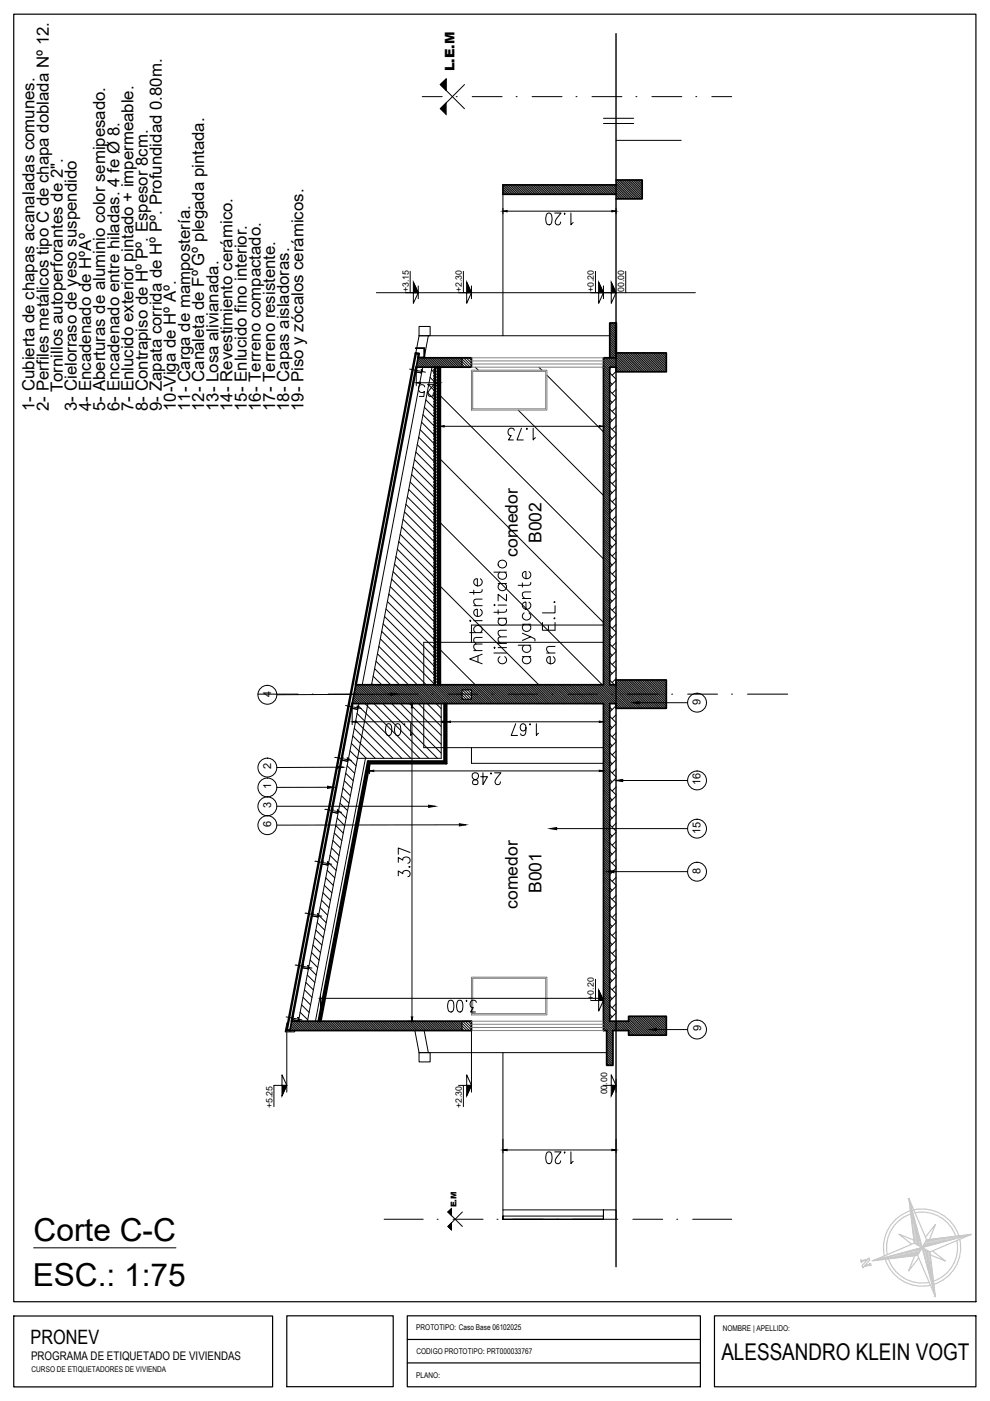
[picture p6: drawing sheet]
<svg xmlns="http://www.w3.org/2000/svg" width="210mm" height="297mm" viewBox="0 0 210 297" stroke-linecap="round" stroke-linejoin="round" font-family="sans-serif">
<defs><g id="words">
<g font-size="6.7">
<text x="7.1" y="263.1">Corte C-C</text>
<text x="6.9" y="272.7">ESC.: 1:75</text>
</g>
<g font-size="5.7">
<text x="87.8" y="85">.25</text>
<text x="99.1" y="167.2">2.48</text>
</g>
<text font-size="4.9" x="152.9" y="288.2">ALESSANDRO KLEIN VOGT</text>
<text font-size="4.2" x="6.5" y="285">PRONEV</text>
<g font-size="3.7">
<text x="109.8" y="118" transform="rotate(-90 109.8 118)">comedor</text>
<text x="114.8" y="115.1" transform="rotate(-90 114.8 115.1)">B002</text>
<text x="114.8" y="189.3" transform="rotate(-90 114.8 189.3)">B001</text>
<text x="109.8" y="192.7" transform="rotate(-90 109.8 192.7)">comedor</text>
</g>
<g font-size="3.6">
<text x="13.3" y="83.2" transform="rotate(-90 13.3 83.2)">Tornillos autoperforantes de 2&quot;.</text>
<text x="7.3" y="87.1" transform="rotate(-90 7.3 87.1)">1- Cubierta de chapas acanaladas comunes.</text>
<text x="10.3" y="87.1" transform="rotate(-90 10.3 87.1)">2- Perfiles metálicos tipo C de chapa doblada Nº 12.</text>
<text x="16.3" y="87.1" transform="rotate(-90 16.3 87.1)">3- Cielorraso de yeso suspendido</text>
<text x="19.3" y="87.1" transform="rotate(-90 19.3 87.1)">4- Encadenado de HºAº</text>
<text x="22.3" y="87.1" transform="rotate(-90 22.3 87.1)">5- Aberturas de aluminio color semipesado.</text>
<text x="25.3" y="87.1" transform="rotate(-90 25.3 87.1)">6- Encadenado entre hiladas. 4 fe Ø 8.</text>
<text x="28.3" y="87.1" transform="rotate(-90 28.3 87.1)">7- Enlucido exterior pintado + impermeable.</text>
<text x="31.3" y="87.1" transform="rotate(-90 31.3 87.1)">8- Contrapiso de Hº Pº. Espesor 8cm.</text>
<text x="34.3" y="87.1" transform="rotate(-90 34.3 87.1)">9- Zapata corrida de Hº Pº. Profundidad 0.80m.</text>
<text x="37.3" y="87.1" transform="rotate(-90 37.3 87.1)">10-Viga de Hº Aº.</text>
<text x="40.3" y="87.1" transform="rotate(-90 40.3 87.1)">11- Carga de mampostería.</text>
<text x="43.3" y="87.1" transform="rotate(-90 43.3 87.1)">12- Canaleta de Fº Gº plegada pintada.</text>
<text x="46.3" y="87.1" transform="rotate(-90 46.3 87.1)">13- Losa alivianada.</text>
<text x="49.3" y="87.1" transform="rotate(-90 49.3 87.1)">14- Revestimiento cerámico.</text>
<text x="52.3" y="87.1" transform="rotate(-90 52.3 87.1)">15- Enlucido fino interior.</text>
<text x="55.3" y="87.1" transform="rotate(-90 55.3 87.1)">16- Terreno compactado.</text>
<text x="58.3" y="87.1" transform="rotate(-90 58.3 87.1)">17- Terreno resistente.</text>
<text x="61.3" y="87.1" transform="rotate(-90 61.3 87.1)">18- Capas aisladoras.</text>
<text x="64.3" y="87.1" transform="rotate(-90 64.3 87.1)">19- Piso y zócalos cerámicos.</text>
</g>
<text font-size="2.8" x="96.4" y="15.2" transform="rotate(-90 96.4 15.2)">L.E.M</text>
<text font-size="2.5" x="6.6" y="288.4">PROGRAMA DE ETIQUETADO DE VIVIENDAS</text>
<g font-size="2.3">
<text x="57.5" y="147.7" transform="rotate(-90 57.5 147.7)">4</text>
<text x="148.5" y="149.4" transform="rotate(-90 148.5 149.4)">9</text>
<text x="57.5" y="167.3" transform="rotate(-90 57.5 167.3)">1</text>
<text x="57.5" y="163.1" transform="rotate(-90 57.5 163.1)">2</text>
<text x="148.5" y="166.4" transform="rotate(-90 148.5 166.4)">16</text>
<text x="57.5" y="171.3" transform="rotate(-90 57.5 171.3)">3</text>
<text x="57.5" y="175.3" transform="rotate(-90 57.5 175.3)">6</text>
<text x="148.5" y="176.7" transform="rotate(-90 148.5 176.7)">15</text>
<text x="148.5" y="185.2" transform="rotate(-90 148.5 185.2)">8</text>
<text x="148.7" y="218.7" transform="rotate(-90 148.7 218.7)">9</text>
</g>
<g font-size="1.9">
<text x="86.7" y="61.9" transform="rotate(-90 86.7 61.9)">+3.15</text>
<text x="97.9" y="61.9" transform="rotate(-90 97.9 61.9)">+2.30</text>
<text x="125.9" y="61.9" transform="rotate(-90 125.9 61.9)">+0.20</text>
<text x="132.3" y="61.9" transform="rotate(-90 132.3 61.9)">00.00</text>
<text x="125.9" y="212" transform="rotate(-90 125.9 212)">+0.20</text>
<text x="128.7" y="232.1" transform="rotate(-90 128.7 232.1)">00.00</text>
<text x="57.8" y="235" transform="rotate(-90 57.8 235)">+5.25</text>
<text x="97.9" y="235" transform="rotate(-90 97.9 235)">+2.30</text>
</g>
<g font-size="1.7">
<text x="96.8" y="256" transform="rotate(-90 96.8 256)">E.M</text>
<text x="88.3" y="282.1">PROTOTIPO: Caso Base 06102025</text>
<text x="88.3" y="287.1">CODIGO PROTOTIPO: PRT000033767</text>
<text x="153.2" y="282.2">NOMBRE | APELLIDO:</text>
<text x="6.7" y="290.9">CURSO DE ETIQUETADORES DE VIVIENDA</text>
<text x="88.3" y="292.1">PLANO:</text>
</g>
</g></defs>
<!-- layer: Rayado -->
<g fill="none" stroke="#000" stroke-width=".21">
<path d="M106.6 39.6l1.6 1.6M106.6 39.3l2 1.9M106.9 39.2l2 2M107.3 39.2l2 2M107.7 39.2l2 2M108.1 39.2l2 2M108.5 39.2l1.9 2M108.8 39.2l2 2M109.2 39.2l2 2M109.6 39.2l2 2M110 39.2l1.9 2M110.3 39.2l2 2"/>
<path d="M110.7 39.2l2 2M111.1 39.2l2 2M111.5 39.2l2 2M111.8 39.2l2 2M112.2 39.2l2 2M112.6 39.2l2 2M113 39.2l2 2M113.3 39.2l2.1 2M113.7 39.2l2 2M114.1 39.2l2 2M114.5 39.2l2 2M114.9 39.2l2 2"/>
<path d="M115.2 39.2l2 2M115.6 39.2l2 2M116 39.2l2 2M116.4 39.2l2 2M116.7 39.2l2 2M117.1 39.2l2 2M117.5 39.2l2 2M117.9 39.2l2 2M118.3 39.2l1.9 2M118.6 39.2l2 2M119 39.2l2 2M119.4 39.2l2 2"/>
<path d="M119.8 39.2l2 2M120.1 39.2l2 2M120.5 39.2l2 2M120.9 39.2l2 2M121.3 39.2l2 2M121.6 39.2l2 2M122 39.2l2 2M122.4 39.2l2 2M122.8 39.2l2 2M123.2 39.2l2 2M123.5 39.2l2 2M123.9 39.2l2 2"/>
<path d="M124.3 39.2l2 2M124.7 39.2l2 2M125 39.2l2 2M125.4 39.2l2 2M125.8 39.2l2 2M126.2 39.2l2 2M126.5 39.2l2 2M126.9 39.2l2 2M127.3 39.2l2 2M127.7 39.2l2 2M128.1 39.2l2 2M128.4 39.2l2 2"/>
<path d="M128.8 39.2l3 3M129.2 39.2l3 3M129.6 39.2l2.9 3M129.9 39.2l3 3M130.3 39.2l3 3M130.6 39.1l3.1 3.1M130.6 38.8l3.4 3.4M130.6 38.4l3.8 3.8M130.8 38.2l4 4M131.2 38.2l4 4M131.5 38.2l4 4M131.9 38.2l4 4"/>
<path d="M132.3 38.2l3.9 3.8M132.7 38.2l3.5 3.5M133.1 38.2l3.1 3.1M133.4 38.2l2.8 2.7M133.8 38.2l2.4 2.3M134.2 38.2l2 2M134.6 38.2l1.6 1.6M135 38.2l1.2 1.2M135.3 38.2l.9 .8M135.7 38.2l.5 .4M136.1 38.2h.1M106.6 41.1l.1 .1"/>
<path d="M106.6 40.8l.5 .4M106.6 40.4l.8 .8M106.6 40l1.2 1.2M130.6 42.1l.1 .1M130.6 41.8l.4 .4M130.6 41.4l.8 .8M88.3 77.9h.1M88.3 77.5l.3 .4M88.4 77.2l.6 .7M88.4 76.9l1 1M88.5 76.6l1.3 1.3M88.6 76.3l1.6 1.6"/>
<path d="M88.6 75.9l1.9 2M88.9 75.9l2 2M89.3 75.9l2 2M89.7 75.9l2 2M90 75.9l2 2M90.4 75.9l2 2M90.8 75.9l2 2M91.2 75.9l2 2M91.5 78.4l.7 .8M91.5 75.9l2 2M91.9 75.9l2 2M92.3 75.9l2 2"/>
<path d="M92.7 75.9l2 2M93.1 75.9l2 2M93.4 75.9l2 2M93.8 75.9l2 2M94.2 75.9l2 2M94.6 75.9l2 2M94.9 75.9l2 2M95.3 75.9l2 2M95.7 75.9l2 2M96.1 75.9l1.9 1.8M96.4 75.9l1.6 1.5M96.8 75.9l1.2 1.1"/>
<path d="M97.2 75.9l.8 .7M97.6 75.9l.4 .3M100.8 77.9l.6 .6M114.3 77.9l.6 .6M116 79.6l13.3 13.3M127.7 77.9l.2 .2M127.9 79.8l1.4 1.4M127.9 79.4l1.4 1.4M127.9 79.1l1.4 1.3M127.9 78.7l1.4 1.3M127.9 78.3l1.4 1.4M127.9 77.9l1.4 1.4"/>
<path d="M127.9 77.6l1.4 1.3M127.9 77.2l1.4 1.3M127.9 76.8l1.4 1.3M127.9 76.4l1.5 1.5M127.9 76.1l1.8 1.8M128.1 75.9l2 2M128.5 75.9l2 2M128.9 75.9l3 2.9M129.3 75.9l2.9 2.9M129.3 75.5l3.3 3.3M129.3 75.1l3.7 3.7M129.3 74.7l4.1 4.1"/>
<path d="M129.3 74.4l4.4 4.4M129.3 74l4.8 4.8M129.3 73.6l5.2 5.2M129.3 79.1l1.3 1.3M129.3 73.2l1.3 1.4M129.3 72.9l1.3 1.3M129.3 72.5l1.3 1.3M129.3 72.1l1.3 1.3M129.3 71.7l1.3 1.4M129.3 71.4l1.3 1.3M129.3 71l1.3 1.3M129.3 70.6l1.3 1.3"/>
<path d="M129.3 70.2l1.3 1.4M129.3 69.8l1.3 1.4M129.3 69.5l1.3 1.3M129.3 69.1l1.3 1.3M129.3 68.7l1.3 1.3M129.4 68.5l1.2 1.2M129.6 77.9l-.3 .3M129.8 68.5l.8 .8M130.2 68.5l.4 .4M130.6 68.5h.1M130.6 78.8l-.8 .8M130.6 78.7l.1 .1"/>
<path d="M130.6 78.3l.5 .5M130.6 78l.9 .8M130.9 74.8l4 4M131.2 74.8l4 4M131.6 74.8l4 4M132 74.8l4 4M132.4 74.8l4 4M132.8 74.8l4 4M133.1 74.8l4 4M133.5 74.8l4 4M133.9 74.8l4 4M134.3 74.8l4 4"/>
<path d="M134.6 74.8l4 4M135 74.8l4 4M135.4 74.8l4 4M135.8 74.8l4 4M136.2 74.8l4 4M136.5 74.8l4 4M136.9 74.8l4 4M137.3 74.8l4 4M137.7 74.8l3.6 3.6M138 74.8l3.3 3.3M138.4 74.8l2.9 2.9M138.8 74.8l2.5 2.5"/>
<path d="M139.2 74.8l2.1 2.1M139.5 74.8l1.8 1.8M139.9 74.8l1.4 1.4M140.3 74.8l1 1M140.7 74.8l.6 .6M141 74.8l.3 .3M87.6 99l4.6 4.7M87.9 97.4l4.3 4.4M88.2 95.8l4 4.1M88.5 94.3l3.7 3.7M88.8 92.7l3.4 3.4M89.1 91.1l3.1 3.2"/>
<path d="M89.4 89.5l2.8 2.9M89.7 87.9l2.5 2.6M90 86.3l2.2 2.3M93.3 97.3l34.6 34.7M93.3 83.8l34.6 34.7M109.9 87l18 18M127.9 94.9l1.9 1.9M127.9 91.1l1.9 1.9M127.9 99.8l1.4 1.4 1.3-1.4M127.9 99.4l1.4 1.4M127.9 99.1l1.4 1.3M127.9 98.7l1.4 1.3"/>
<path d="M127.9 98.3l1.4 1.3M127.9 97.9l1.4 1.4M127.9 97.6l1.4 1.3M127.9 97.2l1.4 1.3M127.9 96.8l1.4 1.3M127.9 96.4l1.4 1.3M127.9 96l1.4 1.4M127.9 95.7l1.4 1.3M127.9 95.3l1.4 1.3M127.9 94.5l1.4 1.4M127.9 94.1l1.4 1.4M127.9 93.8l1.4 1.3"/>
<path d="M127.9 93.4l1.4 1.3M127.9 93l1.4 1.4M127.9 92.6l1.4 1.4M127.9 92.3l1.4 1.3M127.9 91.9l1.4 1.3M127.9 90.8l1.4 1.3M127.9 90.4l1.4 1.3M127.9 90l1.4 1.3M127.9 89.6l1.4 1.4M127.9 89.3l1.4 1.3M127.9 88.9l1.4 1.3M127.9 88.5l1.4 1.3"/>
<path d="M127.9 88.1l1.4 1.4M127.9 87.7l1.4 1.4M127.9 87.4l1.4 1.3M127.9 87l1.4 1.3M127.9 86.6l1.4 1.3M127.9 86.2l1.4 1.4M127.9 85.9l1.4 1.3M127.9 85.5l1.4 1.3M127.9 85.1l1.4 1.3M127.9 84.7l1.4 1.4M127.9 84.3l1.4 1.4M127.9 84l1.4 1.3"/>
<path d="M127.9 83.6l1.4 1.3M127.9 83.2l1.4 1.4M127.9 82.8l1.4 1.4M127.9 82.5l1.4 1.3M127.9 82.1l1.4 1.3M127.9 81.7l1.4 1.3M127.9 81.3l1.4 1.4M127.9 81l1.4 1.3M127.9 80.6l1.4 1.3M127.9 80.2l1.4 1.3M129.3 98.2l1.3 1.3M129.3 94.4l1.3 1.3"/>
<path d="M129.3 90.6l1.3 1.3M129.3 88.6l.5 .6M129.3 86.7l1.3 1.4M129.3 84.8l.5 .5M129.3 82.9l1.3 1.3M129.3 81l.5 .5M130.6 97.9l-.8 .8M130.6 96l-1.3 1.3M130.6 94.1l-.8 .8M130.6 92.2l-1.3 1.3M130.6 90.3l-.8 .8M130.6 88.3l-1.3 1.4"/>
<path d="M130.6 86.4l-.8 .8M130.6 84.5l-1.3 1.3M130.6 82.6l-.8 .8M130.6 80.7l-1.3 1.3M83.6 119.6l8.6 8.6M83.9 118l8.3 8.3M84.3 116.4l7.9 8M84.6 114.9l7.6 7.6M84.9 113.3l7.3 7.3M85.1 111.7l7.1 7.1M85.5 110.1l6.7 6.8M85.8 108.5l6.4 6.5"/>
<path d="M86.1 106.9l6.1 6.2M86.4 105.3l5.8 5.9M86.7 103.8l5.5 5.5M87 102.2l5.2 5.2M87.3 100.6l4.9 5M93.3 110.8l39.4 39.4M127.9 117.9l1.9 1.9M127.9 116l2.7 2.7M127.9 112.2l2.7 2.7M127.9 119.8l1.4 1.3M127.9 119.4l1.4 1.4M127.9 119l1.4 1.4"/>
<path d="M127.9 118.7l1.4 1.3M127.9 118.3l1.4 1.3M127.9 117.5l1.4 1.4M127.9 117.2l1.4 1.3M127.9 116.8l1.4 1.3M127.9 116.4l1.4 1.3M127.9 115.7l1.4 1.3M127.9 115.3l1.4 1.3M127.9 114.9l1.4 1.3M127.9 114.5l1.4 1.3M127.9 114.2l1.4 1.3M127.9 113.8l1.4 1.3"/>
<path d="M127.9 113.4l1.4 1.3M127.9 113l1.4 1.3M127.9 112.6l1.4 1.4M127.9 111.9l1.4 1.3M127.9 111.5l1.4 1.3M127.9 111.1l1.4 1.4M127.9 110.7l1.4 1.4M127.9 110.4l1.4 1.3M127.9 110l1.4 1.3M127.9 109.6l1.4 1.4M127.9 109.2l1.4 1.4M127.9 108.9l1.4 1.3"/>
<path d="M127.9 108.5l1.4 1.3M127.9 108.1l1.4 1.3M127.9 107.7l1.4 1.4M127.9 107.4l1.4 1.3M127.9 107l1.4 1.3M127.9 106.6l1.4 1.3M127.9 106.2l1.4 1.3M127.9 105.9l1.4 1.3M127.9 105.5l1.4 1.3M127.9 105.1l1.4 1.3M127.9 104.7l1.4 1.3M127.9 104.3l1.4 1.4"/>
<path d="M127.9 103.9l1.4 1.4M127.9 103.6l1.4 1.3M127.9 103.2l1.4 1.3M127.9 102.8l1.4 1.4M127.9 102.4l1.4 1.4M127.9 102.1l1.4 1.3M127.9 101.7l1.4 1.3M127.9 101.3l1.4 1.4M127.9 100.9l1.4 1.4M127.9 100.6l1.4 1.3M127.9 100.2l1.4 1.3M129.3 115.5l.5 .5"/>
<path d="M129.3 111.6l.5 .5M129.3 109.7l1.3 1.3M129.3 107.8l.5 .5M129.3 105.9l1.3 1.3M129.3 104l.5 .5M129.3 102l1.3 1.4M129.3 100.1l.5 .5M130.6 119l-1.3 1.3M130.6 117.1l-.8 .8M130.6 115.1l-1.3 1.4M130.6 113.2l-.8 .9M130.6 111.3l-1.3 1.3"/>
<path d="M130.6 109.4l-.8 .8M130.6 107.5l-1.3 1.3M130.6 105.6l-.8 .8M130.6 103.7l-1.3 1.3M130.6 101.7l-.8 .9M80 138.6l13.5 13.5M80.3 137l13.2 13.3M80.6 135.4l13.8 13.8M80.9 133.9l15.3 15.3M81.2 132.3l11 11M81.5 130.7l10.7 10.7M81.8 129.1l10.4 10.4"/>
<path d="M82.1 127.5l10.1 10.1M82.4 125.9l9.8 9.8M82.7 124.4l9.5 9.4M83.1 122.8l9.1 9.2M83.3 121.2l8.9 8.9M93.3 137.7l7.5 7.5M93.3 124.2l20.9 21M127.9 139l2.7 2.7M127.9 137.1l1.9 1.9M127.9 122.8l1.4 1.3 1.3-1.3M127.9 139.8l1.4 1.3M127.9 139.4l1.4 1.3"/>
<path d="M127.9 138.7l1.4 1.3M127.9 138.3l1.4 1.3M127.9 137.9l1.4 1.3M127.9 137.5l1.4 1.4M127.9 136.8l1.4 1.3M127.9 136.4l1.4 1.3M127.9 136l1.4 1.4M127.9 135.6l1.4 1.4M127.9 135.3l1.4 1.3M127.9 134.9l1.4 1.3M127.9 134.5l1.4 1.3M127.9 134.1l1.4 1.4"/>
<path d="M127.9 133.8l1.4 1.3M127.9 133.4l1.4 1.3M127.9 133l1.4 1.3M127.9 132.6l1.4 1.3M127.9 132.2l1.4 1.4M127.9 131.9l1.4 1.3M127.9 131.5l1.4 1.3M127.9 131.1l1.4 1.3M127.9 130.7l1.4 1.4M127.9 130.4l1.4 1.3M127.9 130l1.4 1.3M127.9 129.6l1.4 1.3"/>
<path d="M127.9 129.2l1.4 1.4M127.9 128.8l1.4 1.4M127.9 128.5l1.4 1.3M127.9 128.1l1.4 1.3M127.9 127.7l1.4 1.4M127.9 127.3l1.4 1.4M127.9 127l1.4 1.3M127.9 126.6l1.4 1.3M127.9 126.2l1.4 1.4M127.9 125.8l1.4 1.4M127.9 125.5l1.4 1.3M127.9 125.1l1.4 1.3"/>
<path d="M127.9 124.7l1.4 1.3M127.9 124.3l1.4 1.4M127.9 124l1.4 1.3M127.9 123.6l1.4 1.3M127.9 123.2l1.4 1.3M127.9 122.4l1.4 1.4M127.9 122.1l1.4 1.3M127.9 121.7l1.4 1.3M127.9 121.3l1.4 1.3M127.9 120.9l1.4 1.4M127.9 120.5l1.4 1.4M127.9 120.2l1.4 1.3"/>
<path d="M129.3 136.5l1.3 1.4M129.3 134.6l.5 .5M129.3 132.7l1.3 1.3M129.3 130.8l.5 .5M129.3 128.9l1.3 1.3M129.3 127l.5 .5M129.3 125l1.3 1.4M129.3 123.1l.5 .5M129.3 121.2l1.3 1.3M130.6 138.1l-1.3 1.4M130.6 136.2l-.8 .9M130.6 134.3l-1.3 1.3"/>
<path d="M130.6 132.4l-.8 .8M130.6 130.5l-1.3 1.3M130.6 128.6l-.8 .8M130.6 126.6l-1.3 1.4M130.6 124.7l-.8 .9M130.6 120.9l-.8 .8M74.2 159.2l1.6 1.6M74.5 157.6l3.2 3.2M74.7 149.1l.1 .1M74.7 148.8l.4 .4M74.8 156l4.8 4.8M74.8 148.5l.7 .7"/>
<path d="M74.9 148.2l1 1M74.9 147.8l1.4 1.4M75 147.5l1.6 1.7M75 147.2l2 2M75.1 146.9l13.9 13.9M75.1 154.4l6.3 6.4M75.2 146.6l2.6 2.6M75.2 146.3l2.9 2.9M75.3 145.9l3.2 3.3M75.3 145.6l3.6 3.6M75.4 145.3l15.5 15.5M75.4 152.8l7.9 8"/>
<path d="M75.7 145.2l4 4M75.7 151.3l9.5 9.5M76 149.7l11.1 11.1M76 145.2l4 4M76.4 145.2l4 4M76.8 145.2l4 4M77.2 145.2l15.6 15.6M77.5 145.2l4 4M77.9 145.2l4 4M78.3 145.2l4 4M78.7 145.2l4 4M78.8 144.9l14.7 14.8"/>
<path d="M79.1 143.4l14.4 14.4M79.4 145.2l4 4M79.4 141.8l14.1 14.1M79.7 140.2l13.8 13.8M79.8 145.2l4 4M80.2 145.2l4 4M80.6 145.2l4 4M81.3 145.2l4 4M81.7 145.2l4 4M82.1 145.2l4 4M82.4 145.2l4 4M83.2 145.2l4 4"/>
<path d="M83.6 145.2l4 4M83.9 145.2l4 4M84.3 145.2l4 4M85.1 145.2l4 4M85.5 145.2l4 4M85.8 145.2l4 4M86.2 145.2l4 4M87 145.2l4 4M87.3 145.2l4 4M87.7 145.2l4 4M88.1 145.2l4 4M88.9 145.2l4 4"/>
<path d="M89.2 145.2l4 4M89.6 145.2l4 4M90 145.2l4 4M90.7 145.2l4 4M91.1 145.2l4 4M91.5 145.2l4 4M91.9 145.2l4 4M92.6 145.2l4 4M93 145.2l4 4M93.4 145.2l4 4M93.8 145.2l4 4M94.1 145.2l4 4"/>
<path d="M94.5 145.2l4 4M94.9 145.2l4 4M95.3 145.2l2.7 2.7M95.6 145.2l2.4 2.3M96 145.2l2 1.9M96.4 145.2l1.6 1.5M96.8 145.2l1.2 1.2M97.1 145.2l1.1 1.1M97.5 145.2l1.1 1.1M97.9 145.2l1.1 1.1M98.3 145.2l1.1 1.1M98.3 148.3l1 .9"/>
<path d="M98.7 145.2l1 1.1M98.7 148.3l.9 .9M99 145.2l4 4M99.1 148.3l.9 .9M99.4 145.2l4 4M99.5 148.3l.9 .9M99.8 145.2l4 4M99.9 148.3l.9 .9M100 146.9l2.3 2.3M100 146.5l2.7 2.7M100 148l1.1 1.2M100 147.6l1.5 1.6"/>
<path d="M100 147.2l1.9 2M100.2 145.2l4 4M100.5 145.2l4 4M100.9 145.2l4 4M101.3 145.2l4 4M101.7 145.2l4 4M102.1 145.2l4 4M102.4 145.2l4 4M102.8 145.2l4 4M103.2 145.2l4 4M103.6 145.2l4 4M103.9 145.2l4 4"/>
<path d="M104.3 145.2l4 4M104.7 145.2l4 4M105.1 145.2l4 4M105.4 145.2l4 4M105.8 145.2l4 4M106.2 145.2l4 4M106.6 145.2l4 4M106.9 145.2l4 4M107.3 145.2l4 4M107.7 145.2l4 4M108.1 145.2l4 4M108.5 145.2l4 4"/>
<path d="M108.8 145.2l4 4M109.2 145.2l4 4M109.6 145.2l4 4M110 145.2l4 4M110.4 145.2l4 4M110.7 145.2l4 4M111.1 145.2l4 4M111.5 145.2l4 4M111.9 145.2l4 4M112.2 145.2l4 4M112.6 145.2l4 4M113 145.2l4 4"/>
<path d="M113.4 145.2l4 4M113.7 145.2l4 4M114.1 145.2l4 4M114.5 145.2l4 4M114.9 145.2l4 4M115.2 145.2l4 4M115.6 145.2l4 4M116 145.2l4 4M116.4 145.2l4 4M116.7 145.2l4 4M117.1 145.2l4 4M117.5 145.2l4 4"/>
<path d="M117.9 145.2l4 4M118.3 145.2l4 4M118.7 145.2l3.9 4M119 145.2l4 4M119.4 145.2l4 4M119.8 145.2l4 4M120.2 145.2l4 4M120.5 145.2l4 4M120.9 145.2l4 4M121.3 145.2l4 4M121.7 145.2l4 4M122 145.2l4 4"/>
<path d="M122.4 145.2l4 4M122.8 145.2l4 4M123.2 145.2l4 4M123.5 145.2l4 4M123.9 145.2l4 4M124.3 145.2l5 5M124.7 145.2l4.6 4.6M125 145.2l4.3 4.2M125.4 145.2l4 4M125.8 145.2l4 4M126.2 145.2l4 4M126.6 145.2l4 4"/>
<path d="M126.9 145.2l5 5M127.3 145.2l5 5M127.9 145.1l5.2 5.1M127.9 144.7l5.5 5.5M127.9 144.3l5.9 5.9M127.9 143.9l6.3 6.3M127.9 159.8l1.4 1.3M127.9 159.4l1.4 1.3M127.9 159l1.4 1.4M127.9 158.6l1.4 1.4M127.9 158.3l1.4 1.3M127.9 157.9l1.4 1.3"/>
<path d="M127.9 157.5l1.4 1.3M127.9 157.1l1.4 1.4M127.9 156.8l1.4 1.3M127.9 156.4l1.4 1.3M127.9 156l1.4 1.3M127.9 155.6l1.4 1.4M127.9 155.2l1.4 1.4M127.9 154.9l1.4 1.3M127.9 154.5l1.4 1.3M127.9 154.1l1.4 1.3M127.9 153.7l1.4 1.4M127.9 153.4l1.4 1.3"/>
<path d="M127.9 153l1.4 1.3M127.9 152.6l1.4 1.3M127.9 152.2l1.4 1.4M127.9 151.8l1.4 1.4M127.9 151.5l1.4 1.3M127.9 151.1l1.4 1.3M127.9 150.7l1.4 1.4M127.9 150.3l1.4 1.4M127.9 150l1.4 1.3M127.9 149.6l1.4 1.3M127.9 149.2l1.4 1.3M127.9 143.6l1.4 1.3"/>
<path d="M127.9 143.2l1.4 1.3M127.9 142.8l1.4 1.3M127.9 142.4l1.4 1.4M127.9 142l1.4 1.4M127.9 141.7l1.4 1.3M127.9 141.3l1.4 1.3M127.9 140.9l1.4 1.3M127.9 140.5l1.4 1.4M127.9 140.2l1.4 1.3M129.3 159.5l1.3 1.4M129.3 157.6l.5 .5M129.3 155.7l1.3 1.3"/>
<path d="M129.3 153.8l.5 .5M129.3 151.9l1.3 1.3M129.3 149.9l.5 .6M129.3 144.2l1 1M129.3 142.3l.5 .5M129.6 145.2l5 5M130 145.2l5 5M130.3 145.2l5 5M130.4 149.2l.2 .2M130.6 159.2l-.8 .8M130.6 157.3l-1.3 1.3M130.6 155.4l-.8 .8"/>
<path d="M130.6 153.5l-1.3 1.3M130.6 151.6l-.8 .8M130.6 149.6l-1.3 1.4M130.6 143.9l-.8 .8M130.6 142l-1.3 1.3M130.6 140.1l-.8 .8M130.6 150l.2 .2M130.6 149.6l.6 .6M130.6 149.2l1 1M130.6 145.1l5.1 5.1M130.6 144.7l5.5 5.5M130.6 144.3l5.9 5.9"/>
<path d="M130.8 144.2l6 6M131.2 144.2l6 6M131.6 144.2l6 6M132 144.2l6 6M132.3 144.2l6 6M132.7 144.2l6 6M133.1 144.2l6 6M133.5 144.2l6 6M133.9 144.2l6 6M134.2 144.2l6 6M134.6 144.2l6 6M135 144.2l6 6"/>
<path d="M135.4 144.2l5.9 5.9M135.7 144.2l5.6 5.5M136.1 144.2l5.2 5.2M136.5 144.2l4.8 4.8M136.9 144.2l4.4 4.4M137.2 144.2l4.1 4M137.6 144.2l3.7 3.6M138 144.2l3.3 3.3M138.4 144.2l2.9 2.9M138.8 144.2l2.5 2.5M139.1 144.2l2.2 2.1M139.5 144.2l1.8 1.7"/>
<path d="M139.9 144.2l1.4 1.4M140.3 144.2l1 1M140.6 144.2l.7 .6M141 144.2l.3 .2M69.1 171.6h.1M70.3 179.8l1.6 1.6M70.6 178.2l1.6 1.6M70.9 176.6l1.6 1.6M71.2 160.6h.1M71.2 175l1.6 1.6M71.5 173.4l1.6 1.6M71.8 171.9l1.6 1.6"/>
<path d="M72.1 170.3l1.6 1.6M72.4 168.7l1.6 1.6M72.7 167.1l1.6 1.6M73 165.5l1.6 1.6M73.3 163.9l1.6 1.6M73.6 162.3l1.6 1.7M73.9 160.8l1.6 1.6M127.9 163.9l1.9 1.9M127.9 162l2.7 2.7M127.9 160.1l1.9 1.8M127.9 179.7l1.4 1.4M127.9 179.4l1.4 1.3"/>
<path d="M127.9 179l1.4 1.3M127.9 178.6l1.4 1.4M127.9 178.2l1.4 1.4M127.9 177.9l1.4 1.3M127.9 177.5l1.4 1.3M127.9 177.1l1.4 1.4M127.9 176.7l1.4 1.4M127.9 176.4l1.4 1.3M127.9 176l1.4 1.3M127.9 175.6l1.4 1.3M127.9 175.2l1.4 1.4M127.9 174.9l1.4 1.3"/>
<path d="M127.9 174.5l1.4 1.3M127.9 174.1l1.4 1.3M127.9 173.7l1.4 1.3M127.9 173.4l1.4 1.3M127.9 173l1.4 1.3M127.9 172.6l1.4 1.3M127.9 172.2l1.4 1.3M127.9 171.8l1.4 1.4M127.9 171.5l1.4 1.3M127.9 171.1l1.4 1.3M127.9 170.7l1.4 1.3M127.9 170.3l1.4 1.4"/>
<path d="M127.9 169.9l1.4 1.4M127.9 169.6l1.4 1.3M127.9 169.2l1.4 1.3M127.9 168.8l1.4 1.4M127.9 168.4l1.4 1.4M127.9 168.1l1.4 1.3M127.9 167.7l1.4 1.3M127.9 167.3l1.4 1.4M127.9 166.9l1.4 1.4M127.9 166.6l1.4 1.3M127.9 166.2l1.4 1.3M127.9 165.8l1.4 1.3"/>
<path d="M127.9 165.4l1.4 1.4M127.9 165.1l1.4 1.3M127.9 164.7l1.4 1.3M127.9 164.3l1.4 1.3M127.9 163.5l1.4 1.4M127.9 163.2l1.4 1.3M127.9 162.8l1.4 1.3M127.9 162.4l1.4 1.3M127.9 161.6l1.4 1.4M127.9 161.3l1.4 1.3M127.9 160.9l1.4 1.3M127.9 160.5l1.4 1.4"/>
<path d="M129.3 178.7l1.3 1.3M129.3 176.8l.5 .5M129.3 174.9l1.3 1.3M129.3 172.9l.5 .5M129.3 171l1.3 1.4M129.3 169.1l.5 .5M129.3 167.2l1.3 1.3M130.6 178.4l-.8 .8M130.6 176.4l-1.3 1.4M130.6 174.5l-.8 .9M130.6 172.6l-1.3 1.3M130.6 170.7l-.8 .8"/>
<path d="M130.6 168.8l-1.3 1.3M130.6 166.9l-.8 .8M130.6 165l-1.3 1.3M130.6 163l-.8 .9M130.6 161.1l-1.3 1.4M64.9 193.6h.1M66.7 198.8l1.6 1.6M67 197.2l1.6 1.6M67 182.6h.1M67.3 195.6l1.6 1.6M67.6 194l1.6 1.6M67.9 192.4l1.6 1.7"/>
<path d="M68.2 190.9l1.6 1.6M68.5 189.3l1.6 1.6M68.8 187.7l1.6 1.6M69.1 186.1l1.6 1.6M69.4 184.5l1.6 1.6M69.7 182.9l1.6 1.7M70 181.4l1.6 1.6M127.9 188.8l2.7 2.7M127.9 186.9l1.9 1.9M127.9 185l2.7 2.7M127.9 183.2l1.9 1.7M127.9 195.6l1.4 1.3 1.3-1.3"/>
<path d="M127.9 199.7l1.4 1.4M127.9 199.4l1.4 1.3M127.9 199l1.4 1.3M127.9 198.6l1.4 1.3M127.9 198.2l1.4 1.4M127.9 197.9l1.4 1.3M127.9 197.5l1.4 1.3M127.9 197.1l1.4 1.3M127.9 196.7l1.4 1.4M127.9 196.3l1.4 1.4M127.9 196l1.4 1.3M127.9 195.2l1.4 1.4"/>
<path d="M127.9 194.8l1.4 1.4M127.9 194.5l1.4 1.3M127.9 194.1l1.4 1.3M127.9 193.7l1.4 1.4M127.9 193.3l1.4 1.4M127.9 193l1.4 1.3M127.9 192.6l1.4 1.3M127.9 192.2l1.4 1.3M127.9 191.8l1.4 1.4M127.9 191.5l1.4 1.3M127.9 191.1l1.4 1.3M127.9 190.7l1.4 1.3"/>
<path d="M127.9 190.3l1.4 1.3M127.9 189.9l1.4 1.4M127.9 189.6l1.4 1.3M127.9 189.2l1.4 1.3M127.9 188.4l1.4 1.4M127.9 188l1.4 1.4M127.9 187.7l1.4 1.3M127.9 187.3l1.4 1.3M127.9 186.5l1.4 1.4M127.9 186.2l1.4 1.3M127.9 185.8l1.4 1.3M127.9 185.4l1.4 1.4"/>
<path d="M127.9 184.7l1.4 1.3M127.9 184.3l1.4 1.3M127.9 183.9l1.4 1.3M127.9 183.5l1.4 1.4M127.9 182.8l1.4 1.3M127.9 182.4l1.4 1.3M127.9 182l1.4 1.3M127.9 181.7l1.4 1.3M127.9 181.3l1.4 1.3M127.9 180.9l1.4 1.3M127.9 180.5l1.4 1.3M127.9 180.1l1.4 1.4"/>
<path d="M129.3 199.7l.5 .6M129.3 197.8l1.3 1.4M129.3 195.9l.5 .5M129.3 194l1.3 1.3M129.3 192.1l.5 .5M129.3 182.5l1.3 1.4M129.3 180.6l.5 .5M130.6 199.4l-1.3 1.4M130.6 197.5l-.8 .9M130.6 193.7l-.8 .8M130.6 191.8l-1.3 1.3M130.6 189.9l-.8 .8"/>
<path d="M130.6 187.9l-1.3 1.4M130.6 186l-.8 .9M130.6 184.1l-1.3 1.3M130.6 182.2l-.8 .8M130.6 180.3l-1.3 1.3M61.5 218.5h.1M61.5 218.2l.4 .3M61.6 217.8l.6 .7M61.7 217.5l.9 1M61.7 217.2l1.3 1.3M61.8 216.9l1.6 1.6M61.8 216.6l1.9 1.9"/>
<path d="M62.1 216.5l2 2M62.5 216.5l2 2M62.8 204.6h.1M62.9 216.5l2 2M63.3 216.5l2 2M63.3 216.2l2.4 2.3M63.6 214.6l1.6 1.6M63.9 213l1.6 1.7M64 216.5l2 2M64.3 211.5l1.5 1.6M64.4 216.5l2 2M64.6 209.9l1.6 1.6"/>
<path d="M64.8 216.5l2 2M64.8 208.3l1.7 1.6M65.1 216.5l2.1 2M65.1 206.7l1.7 1.6M65.5 205.1l1.5 1.6M65.5 216.5l2 2M65.8 203.5l1.6 1.6M65.9 216.5l2 2M66.1 202l1.6 1.6M66.3 216.5l2 2M66.4 200.4l1.6 1.6M66.7 216.5l2 2"/>
<path d="M67 216.5l2 2M67.4 216.5l2 2M67.8 216.5l2 2M68.2 216.5l2 2M68.6 216.5l1.9 2M68.9 216.5l2 2M69.3 216.5l2 2M69.7 216.5l2 2M70.1 216.5l1.9 2M70.4 216.5l2 2M70.8 216.5l2 2M71.2 216.5l2 2"/>
<path d="M71.6 216.5l2 2M71.9 216.5l2 2M72.3 216.5l2 2M72.7 216.5l2 2M73.1 216.5l2 2M73.4 216.5l2.1 2M73.8 216.5l2 2M74.2 216.5l2 2M74.6 216.5l2 2M75 216.5l2 2M75.3 216.5l2 2M75.7 216.5l2 2"/>
<path d="M76.1 216.5l2 2M76.5 216.5l2 2M76.8 216.5l2 2M77.2 216.5l2 2M77.6 216.5l2 2M78 216.5l2 2M78.4 216.5l1.9 2M78.7 216.5l2 2M79.1 216.5l2 2M79.5 216.5l2 2M79.9 216.5l2 2M80.2 216.5l2 2"/>
<path d="M80.6 216.5l2 2M81 216.5l2 2M81.4 216.5l2 2M81.7 216.5l2 2M82.1 216.5l2 2M82.5 216.5l2 2M82.9 216.5l2 2M83.3 216.5l2 2M83.6 216.5l2 2M84 216.5l2 2M84.4 216.5l2 2M84.8 216.5l2 2"/>
<path d="M85.1 216.5l2 2M85.5 216.5l2 2M85.9 216.5l2 2M86.3 216.5l2 2M86.6 216.5l2 2M87 216.5l2 2M87.4 216.5l2 2M87.8 216.5l2 2M88.2 216.5l2 2M88.5 216.5l2 2M88.9 216.5l2 2M89.3 216.5l2 2"/>
<path d="M89.7 216.5l2 2M90 216.5l2 2M90.4 216.5l2 2M90.8 216.5l2 2M91.2 216.5l2 2M91.5 216.5l2 2M91.9 216.5l2 2M92.3 216.5l2 2M92.7 216.5l2 2M93.1 216.5l2 2M93.4 216.5l2 2M93.8 216.5l2 2"/>
<path d="M94.2 216.5l2 2M94.6 216.5l2 2M94.9 216.5l2 2M95.3 216.5l2 2M95.7 216.5l2 2M96.1 216.5l1.9 1.9M96.4 216.5l1.6 1.5M96.8 216.5l1.2 1.1M97.2 216.5l.8 .8M97.6 216.5l.4 .4M127.9 217.8l2.1 2M127.9 215.6l3 2.9"/>
<path d="M127.9 215.2l3.4 3.3M127.9 209.9l1.9 1.9M127.9 218.2l.3 .3M127.9 217.5l2.1 2M127.9 217.1l2.1 2M127.9 216.7l2.1 2M127.9 216.3l2.2 2.2M127.9 216l2.6 2.5M127.9 214.8l1.4 1.4M127.9 214.5l1.4 1.3M127.9 214.1l1.4 1.3M127.9 213.7l1.4 1.3"/>
<path d="M127.9 213.3l1.4 1.4M127.9 212.9l1.4 1.4M127.9 212.6l1.4 1.3M127.9 212.2l1.4 1.3M127.9 211.8l1.4 1.3M127.9 211.4l1.4 1.4M127.9 211.1l1.4 1.3M127.9 210.7l1.4 1.3M127.9 210.3l1.4 1.3M127.9 209.5l1.4 1.4M127.9 209.2l1.4 1.3M127.9 208.8l1.4 1.3"/>
<path d="M127.9 208.4l1.4 1.3M127.9 208l1.4 1.4M127.9 207.7l1.4 1.3M127.9 207.3l1.4 1.3M127.9 206.9l1.4 1.3M127.9 206.5l1.4 1.4M127.9 206.2l1.4 1.3M127.9 205.8l1.4 1.3M127.9 205.4l1.4 1.3M127.9 205l1.4 1.4M127.9 204.6l1.4 1.4M127.9 204.3l1.4 1.3"/>
<path d="M127.9 203.9l1.4 1.3M127.9 203.5l1.4 1.4M127.9 203.1l1.4 1.4M127.9 202.8l1.4 1.3M127.9 202.4l1.4 1.3M127.9 202l1.4 1.3M127.9 201.6l1.4 1.4M127.9 201.3l1.4 1.3M127.9 200.9l1.4 1.3M127.9 200.5l1.4 1.3M127.9 200.1l1.4 1.4M128.6 219.6l1.4 1.4"/>
<path d="M128.6 219.3l1.4 1.3M128.6 218.9l1.4 1.3M129.3 215.1l.5 .5M129.3 213.2l1.3 1.3M129.3 209.3l1.3 1.4M129.3 207.4l.5 .5M129.3 205.5l1.3 1.3M129.3 203.6l.5 .5M129.3 201.7l1.3 1.3M129.6 216.5l2 2M130 216.5l2 2M130.4 216.5l2 2"/>
<path d="M130.6 214.8l-1.3 1.3M130.6 212.9l-.8 .8M130.6 210.9l-1.3 1.4M130.6 209l-.8 .8M130.6 207.1l-1.3 1.3M130.6 205.2l-.8 .8M130.6 203.3l-1.3 1.3M130.6 201.4l-.8 .8M130.8 216.5l2 2M131.1 216.5l2.1 2M131.5 216.5l3 3M131.9 216.5l3 3"/>
<path d="M132.3 216.5l2.9 3M132.6 216.5l3 3M133 216.5l3 3M133.3 219.4l.1 .1M133.3 219l.4 .5M133.3 218.7l.8 .8M133.3 216.4l3.1 3.1M133.3 216l3.5 3.5M133.3 215.6l3.8 3.9M133.5 215.5l4 4M133.9 215.5l4 4M134.3 215.5l4 4"/>
<path d="M134.6 215.5l4 4M135 215.5l4 4M135.4 215.5l4 4M135.8 215.5l4 4M136.2 215.5l4 4M136.5 215.5l4 4M136.9 215.5l4 4M137.3 215.5l4 4M137.7 215.5l3.6 3.6M138 215.5l3.3 3.2M138.4 215.5l2.9 2.9M138.8 215.5l2.5 2.5"/>
<path d="M139.2 215.5l2.1 2.1M139.5 215.5l1.8 1.7M139.9 215.5l1.4 1.4M140.3 215.5l1 1M140.7 215.5l.6 .6M141 215.5l.3 .2M128.6 225.7l.2 .2M128.6 225.3l.6 .6M128.6 224.9l1 1M128.6 224.5l1.3 1.4M128.6 224.2l1.4 1.3M128.6 223.8l1.4 1.3"/>
<path d="M128.6 223.4l1.4 1.3M128.6 223l1.4 1.4M128.6 222.7l1.4 1.3M128.6 222.3l1.4 1.3M128.6 221.9l1.4 1.3M128.6 221.5l1.4 1.4M128.6 221.1l1.4 1.4M128.6 220.8l1.4 1.3M128.6 220.4l1.4 1.3M128.6 220l1.4 1.4"/>
</g>
<!-- layer: Vistas -->
<path d="M130.6 7.1v261.5" fill="none" stroke="#000" stroke-width=".3"/>
<!-- layer: Muros -->
<path d="M130.6 38.2h5.6v4h-5.6M130.6 39.2h-24v2h24M88.6 75.9h11.4v2h-11.7zM127.9 75.9h2.7v-1.1h10.7v4h-10.7v-.9h-1.3v67.3h1.3v-1h10.7v6h-10.7v-1h-1.3v67.3h4v-1h8v4h-8v-1h-3.3v7.4h-1.4v-7.4h-.7v-69.3h-53.2l.7-4h52.5zM130.6 68.5h-1.3v7.3M61.8 216.5h38.2v2h-38.5z" fill="none" stroke="#000" stroke-width=".36"/>
<!-- layer: Ejes -->
<g fill="none" stroke="#000" stroke-width=".21">
<path d="M89.5 20.5h4.3M96.9 20.5h.1M100.1 20.5h6.4M109.6 20.5h.1M112.8 20.5h6.4M122.3 20.5h.1M125.5 20.5h6.4M135 20.5h.1M138.2 20.5h6.4M147.7 20.5h.1M150.9 20.5h4.2M54.7 147.2h8.5"/>
<path d="M66.4 147.2h.1M69.6 147.2h6.3M79.1 147.2h.1M82.3 147.2h6.3M91.8 147.2h.1M95 147.2h6.3M104.5 147.2h.1M107.7 147.2h6.3M117.2 147.2h.1M120.4 147.2h6.3M129.9 147.2h.1M133.1 147.2h6.3"/>
<path d="M142.6 147.2h.1M145.8 147.2h6.3M155.3 147.2h.1M158.5 147.2h8.5M81.4 258.5h8.3M92.9 258.5h.1M96.1 258.5h6.3M105.6 258.5h.1M108.8 258.5h6.3M118.3 258.5h.1M121.5 258.5h6.3M131 258.5h.1"/>
<path d="M134.2 258.5h6.3M143.7 258.5h.1M146.9 258.5h8.2"/>
</g>
<!-- layer: Vistas -->
<g fill="none" stroke="#000" stroke-width=".21">
<path d="M106.6 41.2v30M88.9 69.2h2.3v2h-2.3zM90.8 71.2l-.9 4.7M129.3 71.2h-40.4l-.7 3.7M127.9 136.2h-38.1v9M127.9 132.5h-27.9v3.7M89.8 149.2v9.3h38.1M100 158.5v3.3h27.9M88 218.5l.9 4.7h39.7M89.9 218.5l.9 4.7M88.9 223.2h2.3v1.9h-2.3zM106.6 223.2v33.3"/>
<path d="M106.6 256.5h21.3v2h-21.3h21.3v-.7h-21.3v.7zM127.9 256.5h2.7v2h-2.7z"/>
</g>
<!-- layer: Detalles -->
<g fill="none" stroke="#000" stroke-width=".21">
<path d="M86.9 78.3l3.3 .6M88.2 78.3l.2-.1-.2 .1-.1 .4M88.7 75.7h1.2v-1.8h-1.8v-.2h2v2.2M89.4 78.4l.1 .1M89.4 78.4h.1M89.6 77.9l-12.8 67.3M91.6 77.9l-12.8 67.3M98 75.9h2v2h-2zM98 77.8v.1M98 77.2l.6 .7M98 76.7l1.2 1.2M98 76.1l1.7 1.8"/>
<path d="M98.3 75.9l1.7 1.6M98.8 75.9l1.2 1.1M99.4 75.9l.6 .5M73.3 149.6l3.3 .6M74.5 150.1l.1 .1M74.6 149.6l.2-.1-.2 .1M74.6 149.6v.6l1.2 .1M75.8 149.7h.1M75.8 149.8l.1 .1M75.8 149.7v.6l-.1 .1M76.1 149.2l-12.8 67.3M78 149.2l-12.8 67.3"/>
<path d="M93.5 149.2v11.6h-17.7M98 146.3h2v2h-2zM98 147.9l.3 .4M98 147.4l.9 .9M98 146.8l1.4 1.5M98 146.3l2 1.9M98.5 146.3l1.5 1.4M99.1 146.3l.9 .8M99.7 146.3l.3 .2M69.1 171.6l3.3 .6M70.4 171.6v.6M70.4 171.6l-.1 .5 1.2 .3 .2-.5-.2-.2 .2 .2"/>
<path d="M70.5 171.6h-.1M70.6 171.6h-.2M70.6 171.6h.1M71.2 160.6l3.3 .6M71.6 172.3l-.1 .1M72.5 161.2l1.1 .2 .1-.1M72.6 160.6l-.2 .5M72.6 160.5l-.1 .1M72.6 160.5l.1 .1M72.7 160.5v.1M73.6 160.7l.2 .2-.2 .5-1.2-.3 .1 .1M73.6 160.7h.1"/>
<path d="M73.7 160.8l.1 .1M77.5 160.8l-10.6 55.7M64.9 193.6l3.3 .6M66.1 194.1l1.2 .3 .1-.1M66.1 194.1l1.3 .2M66.2 193.6l-.1 .5M66.3 193.6l-.1 .1M66.4 193.6h-.2M66.4 193.6h.1M67 182.6l3.3 .6M67.5 193.9l-.2-.2 .2 .2-.1 .4M67.5 193.9l-.1 .4"/>
<path d="M68.2 183.1l.1 .1M68.3 183.2l1.2 .1M68.3 183.2l1.1 .2M68.3 182.6l-.1 .5M68.4 182.6h-.1M68.5 182.6h-.2M69.4 182.8h.1M69.5 182.8l.1 .1M69.6 182.9l-.1 .4M69.6 182.9l-.2 .5M60.7 215.6l3.3 .6M61.1 216.9l-.3-.1-.3 2h2v-.3"/>
<path d="M61.9 216.1l.1 .1M62 215.6l-.1 .5M62 215.6v.5l1.1 .3M62.2 215.6h-.2M62.2 215.6h.1M62.8 204.6l3.3 .7M63.2 216.3l-.1 .1M63.3 215.9l-.2-.2 .2 .2-.2 .5M64 205.1l.1 .1M64.2 204.6l-.1 .6 1.1 .2M64.2 204.6h-.1M65.2 204.8h.1"/>
<path d="M65.2 204.7v.1M65.3 205.3l-.1 .1M65.3 204.8l.1 .1M65.3 204.7v.6M98 216.5h2v2h-2zM98 218.1l.4 .4M98 217.5l1 1M98 216.9l1.5 1.6M98.1 216.5l1.9 1.9M98.7 216.5l1.3 1.3M99.2 216.5l.8 .7M99.8 216.5l.2 .2"/>
</g>
<!-- layer: Muros -->
<path d="M88.3 77.9l-12.9 67.3M88.6 75.9l.2-.9-.6-.1-27.4 143.5 .7 .1M92.2 77.9l.2 .2-.3 .3 .3 .3-.3 .4 .3 .3-.3 .3 .3 .3-.3 .3 .3 .3-.3 .3 .3 .3-.3 .3 .3 .3-.3 .3 .3 .3-.3 .3 .3 .3-.3 .3 .3 .3-.3 .3 .3 .3-.3 .3 .3 .3-.3 .4 .3 .2-.3 .4 .3 .3-.3 .3 .3 .3-.3 .3 .3 .3-.3 .3 .3 .3-.3 .3 .3 .3-.3 .3 .3 .3-.3 .3 .3 .3-.3 .3 .3 .3-.3 .3 .3 .3-.3 .3 .3 .3-.3 .4 .3 .3-.3 .3 .3 .3-.3 .3 .3 .3-.3 .3 .3 .3-.3 .3 .3 .3-.3 .3 .3 .3-.3 .3 .3 .3-.3 .3 .3 .3-.3 .3 .3 .3-.3 .3 .3 .3-.3 .4 .3 .3-.3 .3 .3 .3-.3 .3 .3 .3-.3 .3 .3 .3-.3 .3 .3 .3-.3 .3 .3 .3-.3 .3 .3 .3-.3 .3 .3 .3-.3 .3 .3 .3-.3 .3 .3 .3-.3 .4 .3 .3-.3 .2 .3 .4-.3 .3 .3 .3-.3 .3 .3 .3-.3 .3 .3 .3-.3 .3 .3 .3-.3 .3 .3 .3-.3 .3 .3 .3-.3 .3 .3 .3-.3 .3 .3 .3-.3 .4 .3 .2-.3 .3 .3 .4-.3 .3 .3 .3-.3 .3 .3 .3-.3 .3 .3 .3-.3 .3 .3 .3-.3 .3 .3 .3-.3 .3 .3 .3-.3 .3 .3 .3-.3 .3 .3 .3-.3 .3 .3 .3-.3 .3 .3 .4-.3 .3 .3 .3-.3 .3 .3 .3-.3 .3 .3 .3-.3 .3 .3 .3-.3 .3 .3 .3-.3 .3 .3 .3-.3 .3 .3 .3-.3 .3 .3 .3-.3 .3 .3 .3-.3 .3 .3 .4-.3 .2 .3 .4-.3 .3 .3 .3-.3 .3 .3 .3-.3 .3 .3 .3-.3 .3 .3 .3-.3 .3 .3 .3-.3 .3 .3 .3-.3 .3 .3 .3-.3 .3 .3 .3-.3 .4 .3 .2-.3 .3 .3 .4-.3 .3 .3 .3-.3 .3 .3 .3-.3 .3 .3 .3-.3 .3 .3 .3-.3 .3 .3 .3-.3 .3 .3 .3-.3 .3 .3 .3-.3 .3 .3 .3-.3 .3 .3 .3-.3 .3 .3 .4-.3 .3 .3 .3-.3 .3 .3 .3-.3 .3 .3 .3-.3 .3 .3 .3-.3 .3 .3 .3-.3 .3 .3 .3-.3 .3 .3 .3-.3 .3 .3 .3-.3 .3 .3 .3-.3 .3 .3 .4-.3 .3 .3 .3-.3 .3 .3 .3-.3 .3 .3 .3-.3 .3 .3 .3-.3 .3 .1 .3M92.9 77.9v67.3M93.3 77.9v67.3M74.7 149.2l-12.9 67.3M94.2 149.2v12.2h-16.2l-10.4 55.1M94.6 149.2v12.6h-16.2l-10.4 54.7" fill="none" stroke="#000" stroke-width=".51"/>
<!-- layer: Aberturas -->
<path d="M100 78.5h16v8.5h-16zM100 77.9h27.9M100 75.9h27.9M100 76.5h27.9M100 77.2h27.9M100.2 78.7h15.5v8h-15.5zM100 207.2h16v8h-16zM100 218.5h27.9M100 216.5h27.9M100 217.2h27.9M100 217.8h27.9M100.2 207.4h15.5v7.5h-15.5z" fill="none" stroke="#808080" stroke-width=".21"/>
<!-- layer: Cotas -->
<path d="M130.6 68.5v6.4" fill="none" stroke="#000" stroke-width=".51"/>
<g fill="none" stroke="#000" stroke-width=".21">
<path d="M130.6 29.8h13.8M87 57.5v4.6M87.6 59.8l1.1 2.3M98.2 57.5v4.6M98.9 59.8l1.1 2.3M106.6 44.2v1.2M107.5 44.8h22.2M116 45.3l.5-.1a1.19 1.19 0 0 1 .5 1.4l-.2 .9-.5 .2a1.22 1.22 0 0 1-.6-1.5zM117.6 45.2h1.3l-.9 1.2a.72 .72 0 0 0-.3 .8 .72 .72 0 0 0 .8 .5l.4-.6M119.7 45.2v.2zM121 45.2v2.5l.5-.5M126.3 57.5v4.6"/>
<path d="M126.9 59.8l1 2.3M129.6 59.8l1 2.3M130.6 44.2v1.2M132.7 57.5v4.6M79.8 62.1h67.6M86 62.1h2.7l-1.1 2.2v-2.2M88.3 77.9v3.9M88.7 60.6v2.7M93.3 77.9v3.9M97.2 62.1h2.8l-1.1 2.2v-2.2M100 60.6v2.7M125.2 62.1h2.7l-1 2.2v-2.2"/>
<path d="M127.9 62.1h2.7l-1 2.2v-2.2M127.9 60.6v2.7M130.6 68.7v2.8M93.3 89.8v1.5M94.2 90.4h32.9M109 91.2a.71 .71 0 0 0-.9-.4 .71 .71 0 0 0-.4 .9l.2 .5 .5 .1-.6 1h1.1M110.6 90.8l-1 2.5h1.3M111.7 90.8v.2zM113 90.8v2.5l.5-.5M127.9 89.8v1.5M74.7 149.2v4.4M75.6 153h18.1"/>
<path d="M82 153.6l.5-.2a1.21 1.21 0 0 1 .6 1.5l-.3 .9-.5 .1a1.46 1.46 0 0 1-.5-2zM82.8 147.2l-24.1 .1M83.9 153.6l.5-.2a1.21 1.21 0 0 1 .6 1.5l-.3 .9-.5 .1a1.46 1.46 0 0 1-.5-2zM85.7 153.4v.3zM86.3 149.2h1.7M87.1 153.4v2.5l.5-.4M87.3 150.1v65.5M94.6 149.2v4.4M95.5 153h31.6M109.3 153.4l-.9 2.5h1.3M111.5 154.3l-.1 .3a.57 .57 0 0 1-.5 .4 .57 .57 0 0 1-.5-.4 .71 .71 0 0 1 0-.8 .71 .71 0 0 1 .8-.2 2.17 2.17 0 0 1 0 2.2 .55 .55 0 0 1-.8-.2M112.4 153.4v.3z"/>
<path d="M113.7 153.4v2.5l.5-.4M127.9 149.2v4.4M135.5 149h10.3M58.7 170.9h32.2M69.4 166.9h-10.7M71.4 162.7h-12.7M78.4 161.8v2.2M79.3 163.4h47.8M97.4 174.9h-38.7M118 175.7h27.8M127.9 161.8v2.2M132 165.5h13.8"/>
<path d="M84.4 185.7v-1l1 .5a.74 .74 0 0 1 1.1-.6 .74 .74 0 0 1 0 1.3M84.4 182.8v-1l1 .6a.74 .74 0 0 1 1.1-.7 .74 .74 0 0 1 0 1.3M86.7 183.8h.2zM86.9 180.7l-2.5-.9v1.3M130.2 184.8h15.6M60.8 218.4v13.2M68 211.1v5.4M68.8 211.7h58.3M86.3 216.5h1.7M95.2 212.2l.5-.1a1.16 1.16 0 0 1 .5 1.4l-.2 .9-.5 .2a1.51 1.51 0 0 1-.5-2.1zM97.1 212.2l.5-.1a1.16 1.16 0 0 1 .5 1.4l-.2 .9-.5 .2a1.51 1.51 0 0 1-.5-2.1zM98.9 212.1v.2z"/>
<path d="M100 218.5v13.1M101 212.5a.71 .71 0 0 0-.9-.4 .71 .71 0 0 0-.4 .9l.2 .5 .4 .1-.5 1h1M125.2 212.1h2.7l-1 2.3v-2.3M126.3 207.6v4.5M126.9 209.9l1 2.2M127.9 210.7v5.8M139.1 218.3h6.7M59.8 230.1v-2.2l1 2.2h-2.7v4.5M60.8 230.1l-1 2.2M97.2 230.1h2.8l-1.1-2.2v2.2M98.2 230.1v4.5M100 230.1l-1.1 2.2"/>
<path d="M127.9 230.1h2.7l-1-2.2v2.2M130.6 228.9v2.7M130.6 230.1l-1 2.2M106.6 241.5v2.9M107.5 243.8h22.2M116 244.3l.5-.1a1.16 1.16 0 0 1 .5 1.4l-.2 1-.5 .1a1.51 1.51 0 0 1-.5-2zM117.6 244.2h1.3l-.9 1.2a.72 .72 0 0 0-.3 .9 .72 .72 0 0 0 .8 .4l.4-.6M119.7 244.2v.3zM121 244.2v2.5l.5-.5M130.6 241.5v2.9"/>
<circle cx="56.7" cy="147.3" r="2"/>
<circle cx="147.8" cy="149" r="2"/>
<circle cx="56.7" cy="171" r="2"/>
<circle cx="56.7" cy="167" r="2"/>
<circle cx="56.7" cy="162.7" r="2"/>
<circle cx="56.7" cy="175" r="2"/>
<circle cx="147.8" cy="165.5" r="2"/>
<circle cx="147.8" cy="175.7" r="2"/>
<circle cx="147.8" cy="184.8" r="2"/>
<circle cx="147.8" cy="218.3" r="2"/>
</g>
<!-- layer: Textos -->
<g fill="none" stroke="#000" stroke-width=".21">
<path d="M94.6 19.2v-2.5l-1.2 1.2 5.1 5.2M98.5 17.9l-5.1 5.2M127.9 25.1h6.5M127.9 26.2h6.5M99.6 131.6l.1-.1 .1 .1-.1 .1zM99.6 134.1h2.6M100.4 137.9h1.8M100.4 131.6h1.8M100.4 128.4h1.8M100.4 125.1v.9M100.8 134.1a.85 .85 0 0 1-.1-1.2 .85 .85 0 0 1 1.3 0 .85 .85 0 0 1-.2 1.2M101.3 139.1v1.3"/>
<path d="M101.8 129.2a.85 .85 0 0 1 .2 1.2 .85 .85 0 0 1-1.2 .1 .85 .85 0 0 1-.1-1.2l.5-.1v1.5M101.8 122.7a.85 .85 0 0 1 .2 1.2 .85 .85 0 0 1-1.2 .1 .85 .85 0 0 1-.1-1.2l.5-.1v1.5M102.2 138.7l-2.6 1 2.6 1M102.2 136.5l-1.6 .2-.2 .6 .6 .6M102.2 135.1l-1.6 .2-.2 .6 .6 .6M102.2 127l-1.6 .1-.2 .7 .6 .6M102.2 125l-.1 .5-.4 .1h-2.1M104.7 137.3l.2-.1 .1 .1-.1 .1zM104.7 128.3l.2-.1 .1 .1-.1 .1zM104.7 138.5h2.7M104.7 121.3h2.7M105.6 137.3h1.8"/>
<path d="M105.6 136.4h1.8M105.6 131.1h1.8M105.6 129.3v.9M105.6 128.3h1.8M105.6 123.7h1.8M106 139.2a.85 .85 0 0 0-.1 1.3 .85 .85 0 0 0 1.2 0 .85 .85 0 0 0-.1-1.3M106 131.1a.85 .85 0 0 0-.1 1.2 .85 .85 0 0 0 1.2 0 .85 .85 0 0 0-.1-1.2M106 123.7a.85 .85 0 0 0-.1 1.3 .85 .85 0 0 0 1.2 0 .85 .85 0 0 0-.1-1.3M106 121.3a.85 .85 0 0 0-.1 1.3 .85 .85 0 0 0 1.2 0 .85 .85 0 0 0-.1-1.3M107.4 135l-1.7 .1-.1 .7 .5 .6M107.4 133.6l-1.7 .2-.1 .6 .5 .6M107.4 129.2l-.1 .5-.4 .1h-2.2"/>
<path d="M107.4 126v1.4l-1.8-1.4v1.4M109.9 136.8h2.6M110.8 134.3l1.7 .7-1.7 .8M110.8 139.2h1.7M110.8 132.4h1.7M110.8 126.9h1.7M110.8 123.6v.9M111.1 139.2a.85 .85 0 0 0-.1 1.3 .85 .85 0 0 0 1.3 0 .85 .85 0 0 0-.1-1.3M111.1 136.8a.85 .85 0 0 0-.1 1.3 .85 .85 0 0 0 1.3 0 .85 .85 0 0 0-.1-1.3M111.1 132.4a.85 .85 0 0 0-.1 1.2 .85 .85 0 0 0 1.3 0 .85 .85 0 0 0-.1-1.2M111.1 129.9a.85 .85 0 0 0-.1 1.3 .85 .85 0 0 0 1.3 0 .85 .85 0 0 0-.1-1.3M112.2 127.7a.85 .85 0 0 1 .1 1.2 .85 .85 0 0 1-1.2 .1 .85 .85 0 0 1-.1-1.2l.5-.1v1.5"/>
<path d="M112.2 121.2a.85 .85 0 0 1 .1 1.2 .85 .85 0 0 1-1.2 .1 .85 .85 0 0 1-.1-1.2l.5-.1v1.5M112.5 135l.9 .5v.4M112.5 125.5l-1.6 .1-.1 .7 .5 .6M112.5 123.5l-.1 .5-.4 .1h-2.1M115 132v1.6h2.7v-1.6M115.9 138.5h1.8M116.3 132.6v1M117.3 139.2a.85 .85 0 0 1 .2 1.2 .85 .85 0 0 1-1.2 .2 .85 .85 0 0 1-.1-1.3l.5-.1v1.5M117.6 131l.1 .1-.1 .1-.2-.1M117.6 127.5l.1 .2-.1 .1-.2-.1M117.7 137.1l-1.7 .1-.1 .6 .5 .7M117.7 128.4v1.5h-2.7"/>
<path d="M95.7 257.7v-1.4l-.7 .7 3 3M98 257l-3 3 .7 .8v-1.5M7.1 264.6h30.2"/>
<circle cx="106.5" cy="119.6" r=".88"/>
</g>
<path d="M93.4 17.9l1.2-1.2v2.5zM93.4 23.1l1.2-1.3v2.5zM95 257l.7-.7v1.4zM95 260l.7-.7v1.5z" fill="#000" stroke="#000" stroke-width=".21"/>
<!-- layer: Cotas -->
<g fill="#000" stroke="#000" stroke-width=".21">
<path d="M106.6 44.8l.9-.2v.3zM129.7 44.6l.9 .2-.9 .1zM87.6 59.8l1.1 2.3h-1.1zM98.9 59.8l1.1 2.3h-1.1zM126.9 59.8l1 2.3h-1zM129.6 59.8l1 2.3h-1zM93.3 90.4l.9-.2v.3zM127.1 90.2l.8 .2-.8 .1zM74.7 153l.9-.1v.3zM82.8 146.9l1.4 .3-1.4 .2zM87.3 149.2l.2 .9h-.3zM93.7 152.9l.9 .1-.9 .2z"/>
<path d="M94.6 153l.9-.1v.3zM127.1 152.9l.8 .1-.8 .2zM134.1 149l1.4-.2v.4zM69.4 166.7l1.4 .2-1.4 .3zM71.4 162.4l1.4 .3-1.4 .2zM78.4 163.4l.9-.1v.3zM90.9 170.7l1.4 .2-1.4 .3zM97.4 174.6l1.4 .3-1.4 .2zM116.6 175.7l1.4-.2v.4zM127.1 163.3l.8 .1-.8 .2zM130.6 165.5l1.4-.3v.5zM128.8 184.8l1.4-.2v.4z"/>
<path d="M68 211.7l.8-.2v.3zM87.2 215.6h.3l-.2 .9zM126.9 209.9l1 2.2h-1zM127.1 211.5l.8 .2-.8 .1zM137.7 218.3l1.4-.2v.4zM59.8 230.1h1l-1 2.2zM98.9 230.1h1.1l-1.1 2.2zM129.6 230.1h1l-1 2.2zM106.6 243.8l.9-.1v.3zM129.7 243.7l.9 .1-.9 .2z"/>
</g>
<!-- layer: 0 -->
<path d="M2.9 3h204v273h-204zM2.9 279h54.9v15h-54.9zM60.8 279h22.6v15h-22.6zM86.4 279h62.1v15h-62.1zM151.5 279h55.4v15h-55.4zM86.4 284h62.1M86.4 289h62.1" fill="none" stroke="#000" stroke-width=".25"/>
<g fill="none" stroke="#c7c8ca" stroke-width=".25">
<path d="M192.7 254.1l2.8 10.4-10.4 2.8 8.8-3.7zM192.7 254.1l3.8 8.8M192.7 254.1h.1M192.8 254.4h.1M192.8 254.6h.1M192.9 254.8h-.1M192.9 255h-.1M193 255.2h-.1M193.1 255.4h-.2M193.1 257.4l.5-.2a7.5 7.5 0 0 0-5.5 8.8M193.1 255.6l-.2 .1M193.2 255.8l-.3 .1"/>
<path d="M193.2 256l-.2 .1M193.3 256.2l-.3 .1M193.4 256.4l-.4 .1M193.4 256.6a8.2 8.2 0 0 0-5.9 9.7M193.4 256.6l-.4 .1M193.5 256.8l-.4 .1M193.5 257l-.4 .2M193.6 257.5l-.5 .1M193.7 257.7l-.5 .1M193.7 257.9l-.5 .1M193.7 256.5a8.1 8.1 0 0 1 9.7 5.9M193.8 258.1l-.6 .2"/>
<path d="M193.8 258.3l-.6 .2M193.9 258.5l-.6 .2M194 258.7l-.7 .2M194 257.1a7.5 7.5 0 0 1 8.7 5.5M194 258.9l-.7 .2M194.1 259.1l-.7 .2M194.1 259.3l-.7 .2M194.2 259.5l-.8 .3M194.2 259.8l-.8 .2M194.3 260l-.8 .2M182.5 267.2l.1-.1 .1 .2 1.4-.4v-.2h.2l.1 .5-1.1 1.2 1.2-.4-.1-.1 .2-.1 .1 .5-.2 .1v-.2l-1.5 .4 .1 .2h-.2l-.1-.5 1.1-1.2-1.2 .4-.1 .2zM185.1 267.3l9.5-1.2 .9-1.6 2.8 10.4"/>
<path d="M185.1 267.3h.1M185.3 267.2l.1 .1M185.6 267.2h.1M185.8 267.1v.1M186 267.1v.1M186.2 267v.2M186.4 267l.1 .1M186.6 266.9l.1 .2M186.8 266.8l.1 .3M187 266.8l.1 .3M187.2 266.7l.1 .3M187.4 266.7l.1 .3"/>
<path d="M187.6 266.6a8.2 8.2 0 0 0 9.7 5.9M187.6 266.6l.1 .4M187.8 266.6l.2 .4M188.1 266.5l.1 .4M188.2 266.5a7.5 7.5 0 0 0 8.8 5.4M188.3 266.4l.1 .5M188.5 266.4l.1 .5M188.7 266.3l.1 .5M188.9 266.3l.1 .5M189.1 266.2l.1 .6M189.3 266.2l.2 .6M189.5 266.1l.2 .6"/>
<path d="M189.7 266.1l.2 .6M189.9 266l.2 .7M190.1 266l.2 .7M190.3 265.9l.2 .7M190.6 265.8l.1 .8M190.7 265.8l.3 .8M191 265.7l.2 .9M191.2 265.7l.2 .8M191.4 265.6l.2 .9M191.6 265.6l.2 .9M191.8 265.5l.3 1M192 265.5l.3 .9"/>
<path d="M192.2 265.4l.3 1M192.4 265.3l.3 1.1M192.6 265.3l.3 1.1M192.8 265.2l.3 1.1M193 265.2l.4 1.1M193.2 265.1l.4 1.2M193.5 265l.3 1.3M193.7 265l.3 1.2M193.7 262.9l-3.1-1.2 2.6 2M193.9 263.6l1.6 .9M193.9 264.9l.3 1.3M193.9 266.3l-1.2 3.2 2-2.7"/>
<path d="M194.1 264.9l.3 1.3M194.3 264.8l.3 1.3M194.3 260.2l-.8 .2M194.4 260.4l-.9 .2M194.5 260.6l-1 .2M194.5 264.8l.3 1M194.5 260.8l-.9 .2M194.6 266.1l3.7 8.8M194.6 261l-1 .3M194.6 261.2l-1 .3M194.7 261.4l-1.1 .3M194.7 264.7l.2 .8"/>
<path d="M194.7 261.6l-1 .3M194.8 261.8l-1.1 .3M194.9 262l-1.2 .3M194.9 262.3l-1.1 .3M194.9 264.7l.2 .6M195 262.5l-1.2 .3M195 262.7l-1.2 .3M195.1 262.9l-1.3 .3M195.1 263.1l-1.3 .3M195.1 264.6l.1 .4M195.2 263.3l-1.2 .3M195.2 263.5l-1 .3"/>
<path d="M195.3 263.7l-.8 .2M195.3 264.6l.1 .1M195.3 263.9l-.6 .2M195.4 264.1l-.4 .1M195.5 264.3l-.2 .1M195.6 264.3l.1 .2M195.7 264.6l-.1 .1M195.8 264l.1 .4M196 263.8l.1 .6M196 264.8l-.4 .1M196.1 263.5l.2 .8M196.3 263.2l.2 1"/>
<path d="M196.3 264.9l-.6 .2M196.3 262.2l2.1-2.6-1.3 3.1M196.4 263l.3 1.2M196.5 265.1l-.8 .2M196.6 262.8l.3 1.3M196.8 262.8l.3 1.3M196.8 265.2l-1 .3M197 262.8l.4 1.2M197.1 265.4l-1.3 .3M197.2 265.5l1.1 9.4M197.2 265.6l-1.3 .3M197.2 265.8l-1.2 .3"/>
<path d="M197.2 266l-1.2 .4M197.2 262.8l.4 1.1M197.2 266.2l-1.1 .4M197.3 266.5l-1.2 .3M197.3 266.7l-1.1 .3M197.3 266.9l-1.1 .3M197.4 267.1l-1.1 .3M197.4 267.3l-1.1 .3M197.4 267.5l-1 .3M197.4 267.8l-1 .2M197.5 262.7l.3 1.2M197.5 268l-1 .2"/>
<path d="M197.5 268.2l-.9 .2M197.5 268.4l-.9 .2M197.5 268.6l-.8 .2M197.6 268.8l-.9 .2M197.6 269l-.8 .3M197.6 269.3l-.8 .2M197.6 269.5l-.7 .2M197.7 262.7l.3 1.1M197.7 269.7l-.8 .2M197.7 269.9l-.7 .2M197.7 270.1l-.6 .2M197.8 270.3l-.7 .2"/>
<path d="M197.8 270.6l-.6 .1M197.8 265.3l2.6 2.1-3.1-1.3M197.8 270.8l-.6 .1M197.8 271l-.5 .1M197.9 271.2l-.6 .1M197.9 262.7l.3 1.1M197.9 271.4l-.5 .1M197.9 271.6l-.4 .2M197.9 271.8l-.4 .2M197.9 272.1l-.3 .1M198 272.5l-.3 .1M198 272.7l-.3 .1"/>
<path d="M198 272.9l-.2 .1M198.1 273.1l-.3 .1M198.1 262.7l.3 1M198.1 273.4h-.2M198.1 273.6h-.2M198.2 273.8h-.2M198.2 274h-.1M198.2 274.4h.1M198.2 274.2l-.1 .1M198.2 274.7h.1M198.3 274.9h.1M198.3 262.6l.3 1.1"/>
<path d="M198.5 262.6l.3 1M198.7 262.6l.3 1M199 262.6l.2 .9M199.2 262.5l.2 1M199.4 262.5l.2 .9M199.6 262.5l.2 .9M199.8 262.4l.3 .9M200 262.4l.3 .8M200.3 262.4l.2 .8M200.5 262.4l.2 .7M200.7 262.4l.2 .7M200.9 262.3l.2 .7"/>
<path d="M201.1 262.3l.2 .7M201.4 262.3l.1 .6M201.6 262.3l.1 .5M201.8 262.2l.1 .6M202 262.2l.1 .5M202.2 262.2l.1 .5M202.4 262.1l.2 .5M202.9 262.1l.1 .4M202.9 263a7.5 7.5 0 0 1-5 8.6M203.1 262.1l.1 .3M203.5 262.8a8.1 8.1 0 0 1-5.9 9.6M203.5 262l.1 .3"/>
<path d="M203.7 262l.1 .3M203.9 262l.1 .2M204.1 261.9l.1 .3M204.4 261.9v.2M204.6 261.9v.2M204.8 261.9v.1M205 261.8v.2M205.2 261.8v.1M205.4 261.8l.1 .1M205.6 261.7l.1 .1M205.9 261.7h.1M205.9 261.7l-10.4 2.8 1-1.6 9.4-1.2-8.7 3.8-1.7-1"/>
</g>
<use href="#words"/>
</svg>
